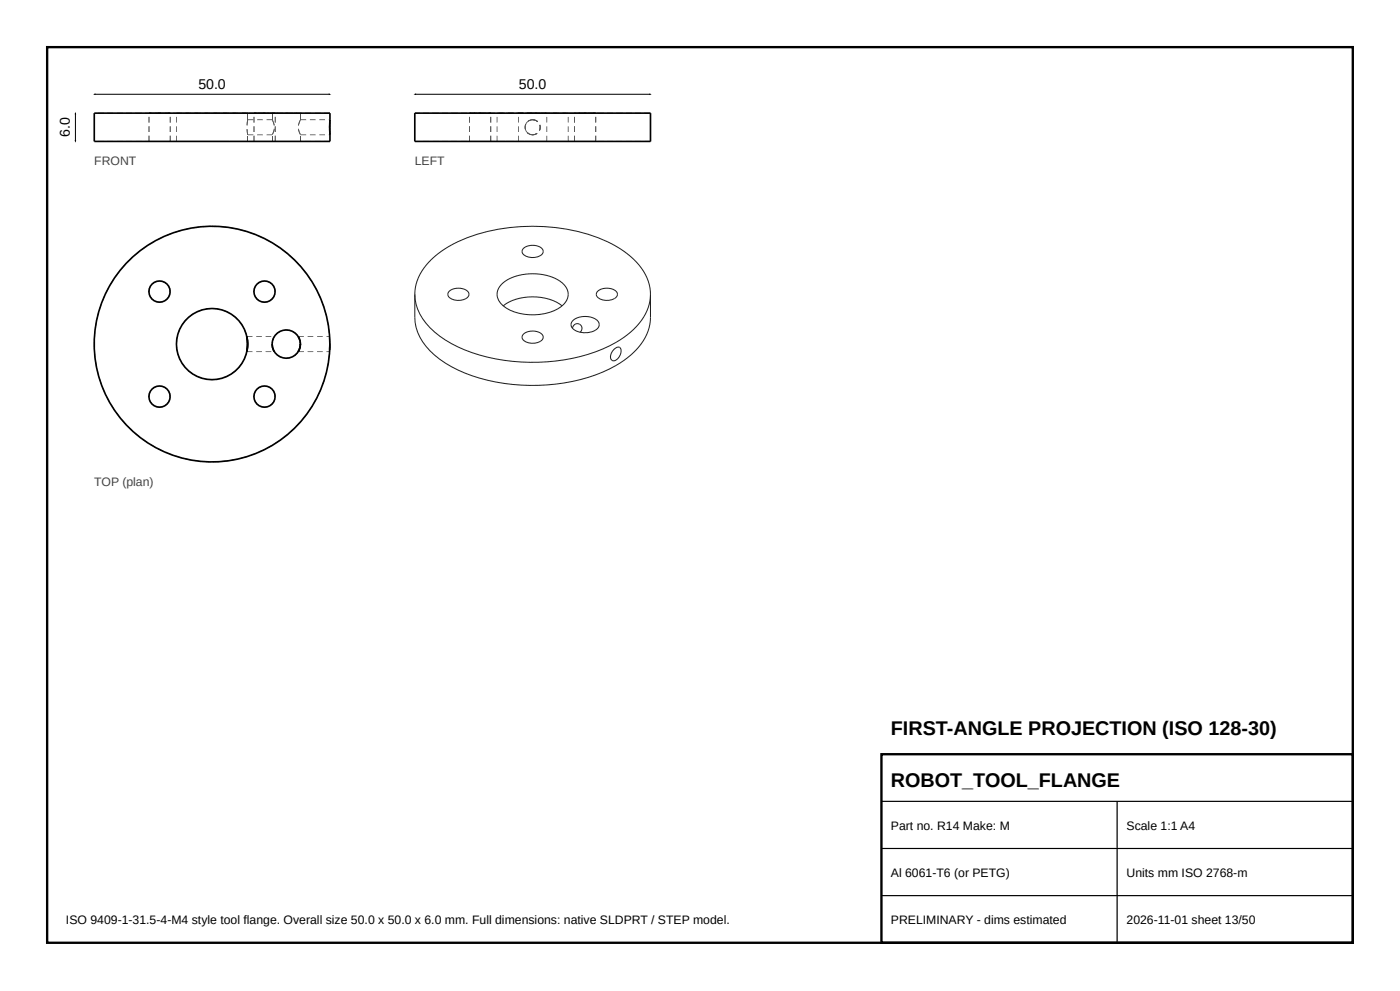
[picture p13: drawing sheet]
<svg xmlns="http://www.w3.org/2000/svg" width="297mm" height="210mm" viewBox="0 0 297 210" stroke-linecap="round" stroke-linejoin="round" font-family="sans-serif">
<defs><g id="words">
<g font-size="4.2">
<text x="189" y="156">FIRST-ANGLE PROJECTION (ISO 128-30)</text>
<text x="189" y="167">ROBOT_TOOL_FLANGE</text>
</g>
<g font-size="3">
<text x="42.1" y="18.8">50.0</text>
<text x="110.1" y="18.8">50.0</text>
<text x="14.8" y="29.1" transform="rotate(-90 14.8 29.1)">6.0</text>
</g>
<g font-size="2.6" fill="#444">
<text x="20" y="35">FRONT</text>
<text x="88" y="35">LEFT</text>
<text x="20" y="103">TOP (plan)</text>
</g>
<g font-size="2.6">
<text x="189" y="176">Part no. R14 Make: M</text>
<text x="239" y="176">Scale 1:1 A4</text>
<text x="189" y="186">Al 6061-T6 (or PETG)</text>
<text x="239" y="186">Units mm ISO 2768-m</text>
<text x="14" y="196">ISO 9409-1-31.5-4-M4 style tool flange. Overall size 50.0 x 50.0 x 6.0 mm. Full dimensions: native SLDPRT / STEP model.</text>
<text x="189" y="196">PRELIMINARY - dims estimated</text>
<text x="239" y="196">2026-11-01 sheet 13/50</text>
</g>
</g></defs>
<path d="M10 10h277v190h-277zM187 160h100v40h-100z" fill="none" stroke="#000" stroke-width=".5"/>
<path d="M187 170h100M187 180h100M237 170v30M187 190h100" fill="none" stroke="#000" stroke-width=".25"/>
<g fill="#555">
<path d="M63.7 24.2h.1v1.2h-.1z"/>
<path d="M63.7 28.8h.1v1.2h-.1z"/>
<path d="M52.5 24.2h.1v1.2h-.1z"/>
<path d="M52.5 28.8h.1v1.2h-.1z"/>
<path d="M57.7 28.8h.1v1.2h-.1z"/>
<path d="M57.7 24.2h.1v1.2h-.1z"/>
<path d="M68.8 29.9h1.2v.2h-1.2zM66.8 29.9h1.2v.2h-1.2zM64.8 29.9h1.2v.2h-1.2zM62.8 29.9h1.2v.2h-1.2zM60.8 29.9h1.2v.2h-1.2zM58.8 29.9h1.2v.2h-1.2zM56.8 29.9h1.2v.2h-1.2zM54.8 29.9h1.2v.2h-1.2zM52.8 29.9h1.2v.2h-1.2zM50.8 29.9h1.2v.2h-1.2zM48.8 29.9h1.2v.2h-1.2zM46.8 29.9h1.2v.2h-1.2zM44.8 29.9h1.2v.2h-1.2zM42.8 29.9h1.2v.2h-1.2zM40.8 29.9h1.2v.2h-1.2zM38.8 29.9h1.2v.2h-1.2zM36.8 29.9h1.2v.2h-1.2zM34.8 29.9h1.2v.2h-1.2zM32.8 29.9h1.2v.2h-1.2zM30.8 29.9h1.2v.2h-1.2zM28.8 29.9h1.2v.2h-1.2zM26.8 29.9h1.2v.2h-1.2zM24.8 29.9h1.2v.2h-1.2zM22.8 29.9h1.2v.2h-1.2zM20.8 29.9h1.2v.2h-1.2z"/>
<path d="M68.8 23.9h1.2v.2h-1.2zM66.8 23.9h1.2v.2h-1.2zM64.8 23.9h1.2v.2h-1.2zM62.8 23.9h1.2v.2h-1.2zM60.8 23.9h1.2v.2h-1.2zM58.8 23.9h1.2v.2h-1.2zM56.8 23.9h1.2v.2h-1.2zM54.8 23.9h1.2v.2h-1.2zM52.8 23.9h1.2v.2h-1.2zM50.8 23.9h1.2v.2h-1.2zM48.8 23.9h1.2v.2h-1.2zM46.8 23.9h1.2v.2h-1.2zM44.8 23.9h1.2v.2h-1.2zM42.8 23.9h1.2v.2h-1.2zM40.8 23.9h1.2v.2h-1.2zM38.8 23.9h1.2v.2h-1.2zM36.8 23.9h1.2v.2h-1.2zM34.8 23.9h1.2v.2h-1.2zM32.8 23.9h1.2v.2h-1.2zM30.8 23.9h1.2v.2h-1.2zM28.8 23.9h1.2v.2h-1.2zM26.8 23.9h1.2v.2h-1.2zM24.8 23.9h1.2v.2h-1.2zM22.8 23.9h1.2v.2h-1.2zM20.8 23.9h1.2v.2h-1.2z"/>
<path d="M63.8 25.3h1.2v.2h-1.2zM65.8 25.3h1.2v.2h-1.2zM67.8 25.3h1.2v.2h-1.2zM69.8 25.3h.2v.2h-.2z"/>
<path d="M63.3 27.5h.1l.1 .6 .3 .5h-.1zM63.6 25.5l.2 .1-.3 .3-.1 .8h-.2z"/>
<path d="M63.7 25.4h.1l-.3 .5-.1 .6h-.1zM63.2 27.3h.2l.1 .8 .3 .3-.2 .1z"/>
<path d="M34.9 29.9h1.2v.2h-1.2zM32.9 29.9h1.2v.2h-1.2zM31.6 29.9h.5v.2h-.5z"/>
<path d="M31.6 29.9h1.2v.2h-1.2zM33.6 29.9h1.2v.2h-1.2zM35.6 29.9h.5v.2h-.5z"/>
<path d="M57.2 29.9h1.2v.2h-1.2zM55.2 29.9h1.2v.2h-1.2zM53.9 29.9h.5v.2h-.5z"/>
<path d="M53.9 29.9h1.2v.2h-1.2zM55.9 29.9h1.2v.2h-1.2zM57.9 29.9h.5v.2h-.5z"/>
<path d="M51.4 29.9h1.2v.2h-1.2zM49.4 29.9h1.2v.2h-1.2zM47.4 29.9h1.2v.2h-1.2zM45.4 29.9h1.2v.2h-1.2zM43.4 29.9h1.2v.2h-1.2zM41.4 29.9h1.2v.2h-1.2zM39.4 29.9h1.2v.2h-1.2zM37.5 29.9h1.1v.2h-1.1z"/>
<path d="M37.5 29.9h1.2v.2h-1.2zM39.5 29.9h1.2v.2h-1.2zM41.5 29.9h1.2v.2h-1.2zM43.5 29.9h1.2v.2h-1.2zM45.5 29.9h1.2v.2h-1.2zM47.5 29.9h1.2v.2h-1.2zM49.5 29.9h1.2v.2h-1.2zM51.5 29.9h1.1v.2h-1.1z"/>
<path d="M34.9 29.9h1.2v.2h-1.2zM32.9 29.9h1.2v.2h-1.2zM31.6 29.9h.5v.2h-.5z"/>
<path d="M31.6 29.9h1.2v.2h-1.2zM33.6 29.9h1.2v.2h-1.2zM35.6 29.9h.5v.2h-.5z"/>
<path d="M62.6 29.9h1.2v.2h-1.2zM60.6 29.9h1.2v.2h-1.2zM58.6 29.9h1.2v.2h-1.2z"/>
<path d="M57.8 29.9h1.2v.2h-1.2zM59.8 29.9h1.2v.2h-1.2zM61.8 29.9h1.2v.2h-1.2z"/>
<path d="M57.2 29.9h1.2v.2h-1.2zM55.2 29.9h1.2v.2h-1.2zM53.9 29.9h.5v.2h-.5z"/>
<path d="M53.9 29.9h1.2v.2h-1.2zM55.9 29.9h1.2v.2h-1.2zM57.9 29.9h.5v.2h-.5z"/>
<path d="M34.9 23.9h1.2v.2h-1.2zM32.9 23.9h1.2v.2h-1.2zM31.6 23.9h.5v.2h-.5z"/>
<path d="M31.6 23.9h1.2v.2h-1.2zM33.6 23.9h1.2v.2h-1.2zM35.6 23.9h.5v.2h-.5z"/>
<path d="M57.2 23.9h1.2v.2h-1.2zM55.2 23.9h1.2v.2h-1.2zM53.9 23.9h.5v.2h-.5z"/>
<path d="M53.9 23.9h1.2v.2h-1.2zM55.9 23.9h1.2v.2h-1.2zM57.9 23.9h.5v.2h-.5z"/>
<path d="M51.4 23.9h1.2v.2h-1.2zM49.4 23.9h1.2v.2h-1.2zM47.4 23.9h1.2v.2h-1.2zM45.4 23.9h1.2v.2h-1.2zM43.4 23.9h1.2v.2h-1.2zM41.4 23.9h1.2v.2h-1.2zM39.4 23.9h1.2v.2h-1.2zM37.5 23.9h1.1v.2h-1.1z"/>
<path d="M37.5 23.9h1.2v.2h-1.2zM39.5 23.9h1.2v.2h-1.2zM41.5 23.9h1.2v.2h-1.2zM43.5 23.9h1.2v.2h-1.2zM45.5 23.9h1.2v.2h-1.2zM47.5 23.9h1.2v.2h-1.2zM49.5 23.9h1.2v.2h-1.2zM51.5 23.9h1.1v.2h-1.1z"/>
<path d="M34.9 23.9h1.2v.2h-1.2zM32.9 23.9h1.2v.2h-1.2zM31.6 23.9h.5v.2h-.5z"/>
<path d="M31.6 23.9h1.2v.2h-1.2zM33.6 23.9h1.2v.2h-1.2zM35.6 23.9h.5v.2h-.5z"/>
<path d="M62.6 23.9h1.2v.2h-1.2zM60.6 23.9h1.2v.2h-1.2zM58.6 23.9h1.2v.2h-1.2z"/>
<path d="M57.8 23.9h1.2v.2h-1.2zM59.8 23.9h1.2v.2h-1.2zM61.8 23.9h1.2v.2h-1.2z"/>
<path d="M57.2 23.9h1.2v.2h-1.2zM55.2 23.9h1.2v.2h-1.2zM53.9 23.9h.5v.2h-.5z"/>
<path d="M53.9 23.9h1.2v.2h-1.2zM55.9 23.9h1.2v.2h-1.2zM57.9 23.9h.5v.2h-.5z"/>
<path d="M57.7 25.4h.1l.4 1.1h-.1l-.1-.6zM58.1 27.3h.2l-.1 .3-.3 .9-.2-.1 .3-.3z"/>
<path d="M58.1 27.5l.1 .1-.4 1h-.1l.3-.5zM57.7 25.6l.2-.1 .4 1.2h-.2l-.1-.8z"/>
<path d="M36 28.8h.2v1.2h-.2zM36 26.8h.2v1.2h-.2zM36 24.8h.2v1.2h-.2z"/>
<path d="M58.3 28.8h.2v1.2h-.2zM58.3 26.8h.2v1.2h-.2zM58.3 24.8h.2v1.2h-.2z"/>
<path d="M52.5 25.4h.1l-.1 .5v.7h-.2zM52.3 27.4h.2v.7l.1 .5h-.1z"/>
<path d="M52.3 27.4h.2v.7l.1 .5h-.1zM52.5 25.4h.1l-.1 .5v.7h-.2z"/>
<path d="M36 28.8h.2v1.2h-.2zM36 26.8h.2v1.2h-.2zM36 24.8h.2v1.2h-.2z"/>
<path d="M58.3 28.8h.2v1.2h-.2zM58.3 26.8h.2v1.2h-.2zM58.3 24.8h.2v1.2h-.2z"/>
<path d="M52.6 25.3h1.2v.2h-1.2zM54.6 25.3h1.2v.2h-1.2zM56.6 25.3h1.2v.2h-1.2z"/>
<path d="M63.8 28.5h1.2v.2h-1.2zM65.8 28.5h1.2v.2h-1.2zM67.8 28.5h1.2v.2h-1.2zM69.8 28.5h.2v.2h-.2z"/>
<path d="M31.5 28.8h.2v1.2h-.2zM31.5 26.8h.2v1.2h-.2zM31.5 24.8h.2v1.2h-.2z"/>
<path d="M53.8 28.8h.2v1.2h-.2zM53.8 26.8h.2v1.2h-.2zM53.8 24.8h.2v1.2h-.2z"/>
<path d="M37.4 28.8h.1v1.2h-.1zM37.4 26.8h.1v1.2h-.1zM37.4 24.8h.1v1.2h-.1z"/>
<path d="M31.5 28.8h.2v1.2h-.2zM31.5 26.8h.2v1.2h-.2zM31.5 24.8h.2v1.2h-.2z"/>
<path d="M53.8 28.8h.2v1.2h-.2zM53.8 26.8h.2v1.2h-.2zM53.8 24.8h.2v1.2h-.2z"/>
<path d="M52.6 28.5h1.2v.2h-1.2zM54.6 28.5h1.2v.2h-1.2zM56.6 28.5h1.2v.2h-1.2z"/>
</g>
<path d="M20 24h50v6h-50z" fill="none" stroke="#000" stroke-width=".35"/>
<g fill="#555">
<path d="M69.9 74.2h.1v.4h-.2z"/>
<path d="M69.9 73.4h.2l-.1 1.2h-.2z"/>
<path d="M69.9 71.8h.1l.1 1.2h-.2z"/>
<path d="M69.8 71.4h.2l.1 1.2h-.2z"/>
<path d="M63.7 72.8v.2z"/>
<path d="M63.6 72.7h.2v.2h-.2z"/>
<path d="M63.6 72.4l.1-.1 .1 .2h-.2z"/>
<path d="M63.5 72.1l.2 .1z"/>
<path d="M63.4 71.9l.2-.1z"/>
<path d="M63.2 71.4h.2l.4 1.1h-.2l-.1-.7z"/>
<path d="M63.5 74l.1 .1-.1 .2-.1-.1z"/>
<path d="M63.5 73.8l.2 .2z"/>
<path d="M63.6 73.1l.2 .1v.2h-.2z"/>
<path d="M58.1 71.3l.2 .1-.3 .4-.1 .7h-.2z"/>
<path d="M69.8 71.8h.2l.1 1.2h-.2zM69.7 69.8h.1l.2 1.2h-.2zM69.3 67.9l.2-.1 .2 1.2h-.1zM68.8 65.9h.2l.3 1.1-.1 .1zM68.2 64h.2l.4 1.1-.2 .1zM67.4 62.2l.2-.1 .5 1.1-.2 .1zM66.5 60.4h.1l.6 1-.1 .1zM65.4 58.8l.2-.1 .6 1-.1 .1zM64.2 57.2l.1-.1 .8 .9-.1 .1zM62.9 55.7l.1-.1 .8 .8-.1 .2zM61.6 54.2l.9 .8-.2 .1-.9-.8zM60 52.9l1 .8-.2 .1-.9-.7zM58.4 51.8l1 .6-.1 .2-1-.7zM56.6 50.8l1.1 .6-.1 .1-1.1-.6zM54.8 49.9l1.1 .5-.1 .2-1.1-.5zM52.9 49.2l1.2 .4-.1 .2-1.1-.4zM51 48.7l1.2 .3-.1 .1-1.1-.3zM49 48.3l1.2 .2v.1l-1.2-.2zM47 48l1.2 .1v.2l-1.2-.1zM45 47.9h1.2v.2h-1.2zM43 48l1.2-.1v.2l-1.2 .1zM41 48.2l1.2-.1 .1 .1-1.2 .2zM39.1 48.6l1.2-.2v.1l-1.2 .3zM37.1 49.2l1.2-.4v.2l-1.1 .3zM35.3 49.9l1.1-.5 .1 .2-1.2 .4zM33.5 50.7l1-.5 .1 .2-1.1 .5zM31.7 51.7l1-.6 .1 .2-1 .6zM30.1 52.8l.9-.6 .1 .1-.9 .7zM28.5 54.1l.9-.8 .1 .2-.9 .7zM27 55.5l.9-.9 .1 .2-.8 .8zM26.5 56.1l.1 .1-.8 .9-.1-.1zM25.2 57.6l.1 .1-.7 1-.1-.1zM24 59.2l.2 .1-.7 1h-.1zM23 61h.1l-.5 1.1-.2-.1zM22.1 62.8h.2l-.5 1.1h-.2zM21.3 64.6l.2 .1-.4 1.1h-.1zM20.8 66.5l.1 .1-.3 1.1h-.1zM20.3 68.5h.2l-.2 1.2h-.2zM20 70.5h.2l-.1 1.2h-.2zM19.9 72.5h.2v1.2h-.2zM20 74.5h.1l.1 1.2h-.2zM20.1 76.5l.2-.1 .2 1.2-.2 .1zM20.5 78.5l.2-.1 .3 1.2h-.2zM21 80.4l.2-.1 .4 1.2h-.2zM21.7 82.3l.2-.1 .4 1.1-.1 .1zM22.5 84.1l.2-.1 .5 1.1-.1 .1zM23.5 85.9l.1-.1 .7 1-.2 .1zM24.6 87.6l.1-.2 .7 1-.1 .1zM25.8 89.1l.1-.1 .8 .9-.1 .1zM27.3 90.5l.8 .8-.1 .2-.9-.9zM28.7 91.8l.9 .8-.1 .2-.9-.8zM30.3 93.1l1 .7-.1 .1-1-.7zM31.9 94.2l1.1 .6-.1 .2-1.1-.6zM33.7 95.2l1.1 .5-.1 .2-1.1-.6zM35.5 96l1.1 .4-.1 .2-1.1-.4zM37.4 96.7l1.1 .3v.2l-1.2-.3zM39.3 97.2l1.1 .3v.2l-1.2-.3zM41.2 97.6l1.2 .2v.1l-1.2-.1zM43.2 97.8l1.2 .1v.2l-1.2-.1zM45.2 97.9h1.2v.1l-1.2 .1zM47.2 97.8l1.2-.1v.1l-1.2 .2zM49.2 97.5l1.1-.2 .1 .2-1.2 .2zM51.1 97.1l1.2-.3v.2l-1.1 .3zM53 96.6l1.2-.4v.1l-1.1 .4zM54.9 95.8l1.1-.5v.2l-1 .5zM56.7 95l1-.6 .1 .1-1 .6zM58.4 94l1-.7 .1 .2-1 .6zM60 92.8l1-.7 .1 .1-1 .8zM61.6 91.6l.8-.8 .2 .1-.9 .8zM63.8 89.3l.1 .1-.8 .9-.1-.1zM65.1 87.7l.1 .1-.8 1-.1-.1zM66.2 86.1l.1 .1-.7 1-.1-.1zM67.1 84.4h.2l-.6 1.1-.1-.1zM68 82.5l.1 .1-.5 1.1-.1-.1zM68.7 80.7h.1l-.4 1.2-.1-.1zM69.2 78.8h.2l-.3 1.2-.2-.1zM69.6 76.8h.2l-.3 1.2h-.1zM69.8 74.8h.2l-.1 1.2h-.2zM69.9 73h.2l-.1 1h-.2z"/>
<path d="M35.7 83h.2l.3 1.1h-.2v-.6zM34.2 81.8l1.1 .5-.1 .2-.2-.3-.6-.2h-.2zM32.3 82.4l1.1-.5v.1l-.7 .2-.3 .4zM31.8 83.1l.1 .1-.2 .3v.8h-.2zM31.7 85.1l.2-.1v.3l.4 .4 .3 .2-.1 .1zM33.3 86.2l.5 .2 .6-.2 .1 .2-.7 .1-.5-.1zM35.8 85h.2l-.1 .3-.7 .7-.1-.1 .3-.2 .4-.4zM36 84.1l.2 .1z"/>
<path d="M58 83h.1l.4 1.1h-.2v-.6zM56.5 81.8l1.1 .5-.1 .2-.3-.3-.5-.2h-.3zM54.5 82.4l1.1-.5 .1 .1-.7 .2-.3 .4zM54 83.1l.2 .1-.3 .3 .1 .8h-.2zM54 85.1l.2-.1v.3l.3 .4 .4 .2-.1 .1zM55.6 86.2l.5 .2 .6-.2 .1 .2-.7 .1-.6-.1zM58.1 85h.2l-.2 .3-.6 .7-.1-.1 .3-.2 .4-.4zM58.3 84.1l.1 .1z"/>
<path d="M52.3 71.8h.2l.1 1.2h-.2zM51.8 69.9h.1l.4 1.1h-.1v-.1zM50.7 68.3l.2-.2 .7 1-.2 .1-.1-.3zM49.4 66.8l.9 .8-.1 .1-.3-.4-.6-.4zM47.6 65.8l1.1 .5-.1 .2-.5-.4-.6-.1zM45.6 65.4l1.2 .2v.2l-.7-.3-.5 .1zM43.6 65.5l1.2-.1v.1h-.9l-.2 .2zM41.7 66.1l1.1-.4 .1 .1-1.1 .5zM40 67.2l1-.7 .1 .1h-.2l-.8 .7zM39.2 68l.2-.2 .2 .1-.3 .1-.5 .8-.1-.1zM38.3 69.4l.1 .1-.3 .4-.2 .7-.1-.1zM37.6 71.3h.1l-.2 .6 .1 .6h-.2zM37.4 73.3h.1v.8l.2 .4h-.2zM37.7 75.3l.2-.1 .2 .9 .2 .2-.1 .1zM38.5 77.1l.2-.1 .7 1-.1 .1zM40 78.5v.2l.9 .6-.1 .1-.9-.8zM41.6 79.6l.2 .3 .9 .2-.1 .2-1.1-.5zM43.5 80.3l.4 .2 .7-.1v.2l-1.2-.1zM45.4 80.4l.7 .1 .5-.2v.1l-1.2 .2zM47.4 80l.7-.1 .3-.3 .1 .1-1.1 .5zM49.1 79.2l.8-.5 .1-.3 .2 .2-1 .7zM51.3 76.9l.2 .1-.8 1-.1-.1zM52.1 75.1l.2 .1-.5 1.1-.1-.1 .1-.1zM52.4 73.2h.2l-.1 1.2h-.2l.2-.3z"/>
<path d="M35.7 60.8l.2-.1 .3 1.1-.2 .1v-.6zM34.2 59.6l1.1 .5-.1 .1-.2-.3-.6-.2h-.2zM32.3 60.1l1.1-.5v.2l-.7 .1-.3 .4zM31.8 60.8l.1 .1-.2 .4v.7h-.2zM31.7 62.8l.2-.1v.3l.4 .4 .3 .2-.1 .2zM33.3 63.9l.5 .2 .6-.2 .1 .2-.7 .1-.5-.1zM35.8 62.7l.2 .1-.1 .2-.7 .7-.1-.1 .3-.2 .4-.4zM36 61.8l.2 .2z"/>
<path d="M63.4 71.9l.2-.1 .2 1.2h-.2l.1-.7zM62.2 70.3l1 .8-.2 .1-.4-.6-.5-.1zM60.2 70h1.3l-.1 .2-.7-.2-.5 .1zM58.8 70.6l.6-.4 .1 .2-.6 .2-.3 .5-.1-.2zM58 71.6l.1 .1-.3 .6v.5h-.1zM57.7 73.6h.2l.1 .7 .3 .3-.1 .1zM58.7 75.3l.2-.1 .5 .5 .5 .1-.1 .1zM60.6 75.9h.8l.4-.2v.2l-1.1 .2zM63.2 74.5l.2 .1-.3 .3-.6 .6-.1-.2 .7-.4zM63.6 73h.2l-.1 .8h-.2l.2-.1z"/>
<path d="M58 60.8l.1-.1 .4 1.1-.2 .1v-.6zM56.5 59.6l1.1 .4-.1 .2-.3-.3-.5-.2h-.3zM54.5 60.1l1.1-.5 .1 .2-.7 .1-.4 .4zM54 60.8l.2 .1-.3 .4 .1 .7h-.2zM54 62.8l.2-.1v.3l.3 .4 .4 .2-.1 .2zM55.6 63.9l.5 .2 .6-.2 .1 .2-.7 .1-.6-.1zM58.1 62.7l.2 .1-.2 .2-.6 .7-.1-.1 .3-.2 .4-.4zM58.3 61.8l.1 .2z"/>
<path d="M57.7 73.5h.2l.1 .7 .3 .3-.2 .1zM58 71.5l.2 .1-.4 .7 .1 .4h-.2z"/>
<path d="M63.3 74.5h1.2v.2h-1.2zM65.3 74.5h1.2v.2h-1.2zM67.3 74.5h1.2v.2h-1.2zM69.3 74.5h.6v.2h-.6z"/>
<path d="M63.3 71.3h1.2v.2h-1.2zM65.3 71.3h1.2v.2h-1.2zM67.3 71.3h1.2v.2h-1.2zM69.3 71.3h.6v.2h-.6z"/>
<path d="M52.4 74.5h1.2v.2h-1.2zM54.4 74.5h1.2v.2h-1.2zM56.4 74.5h1.2v.2h-1.2z"/>
<path d="M52.4 71.3h1.2v.2h-1.2zM54.4 71.3h1.2v.2h-1.2zM56.4 71.3h1.2v.2h-1.2z"/>
</g>
<g fill="none" stroke="#000" stroke-width=".35">
<path d="M52.4 71.4l.1 1.6M52.5 73l-.1 1.6M57.7 73l.1 .7 .4 .9M63.3 71.4l.3 .7M63.6 73.9l-.1 .1M63.6 72.2l.1 .1M63.7 72.5v.2M63.7 73.4l-.1 .4M63.7 72.9v.1M63.7 72.9h.1M63.7 73v.7l-.4 .9 .1-.3M63.7 73v.1"/>
<path d="M70 73v1.2M70 72.9v.1"/>
<circle cx="33.8" cy="61.9" r="2.25"/>
<circle cx="45" cy="73" r="7.6"/>
<circle cx="45" cy="73" r="25"/>
<circle cx="56.1" cy="61.9" r="2.25"/>
<circle cx="60.7" cy="73" r="3"/>
<circle cx="33.8" cy="84.1" r="2.25"/>
<circle cx="56.1" cy="84.1" r="2.25"/>
</g>
<g fill="#555">
<path d="M113 25.3l.7 .2 .4 .3-.1 .1-.3-.3-.7-.1zM114.4 26.5h.2l.1 .5-.2 .7-.1-.1 .2-.6zM113 28.5l.4 .1 .5-.4 .1 .2-.6 .2-.4 .1z"/>
<path d="M111.8 29.9h1.2v.2h-1.2zM109.8 29.9h1.2v.2h-1.2zM107.8 29.9h1.2v.2h-1.2zM105.8 29.9h1.2v.2h-1.2zM103.8 29.9h1.2v.2h-1.2zM101.8 29.9h1.2v.2h-1.2zM99.8 29.9h1.2v.2h-1.2zM97.8 29.9h1.2v.2h-1.2zM95.8 29.9h1.2v.2h-1.2zM93.8 29.9h1.2v.2h-1.2zM91.8 29.9h1.2v.2h-1.2zM89.8 29.9h1.2v.2h-1.2zM88 29.9h1v.2h-1z"/>
<path d="M136.8 29.9h1.2v.2h-1.2zM134.8 29.9h1.2v.2h-1.2zM132.8 29.9h1.2v.2h-1.2zM130.8 29.9h1.2v.2h-1.2zM128.8 29.9h1.2v.2h-1.2zM126.8 29.9h1.2v.2h-1.2zM124.8 29.9h1.2v.2h-1.2zM122.8 29.9h1.2v.2h-1.2zM120.8 29.9h1.2v.2h-1.2zM118.8 29.9h1.2v.2h-1.2zM116.8 29.9h1.2v.2h-1.2zM114.8 29.9h1.2v.2h-1.2zM113 29.9h1v.2h-1z"/>
<path d="M112 28.1l.3 .3 .7 .1v.2l-.7-.2-.4-.3zM111.5 26.3l.1 .1-.2 .6 .2 .5h-.2l-.1-.5zM112 25.6l1-.3v.2l-.4-.1-.5 .4z"/>
<path d="M111.8 23.9h1.2v.2h-1.2zM109.8 23.9h1.2v.2h-1.2zM107.8 23.9h1.2v.2h-1.2zM105.8 23.9h1.2v.2h-1.2zM103.8 23.9h1.2v.2h-1.2zM101.8 23.9h1.2v.2h-1.2zM99.8 23.9h1.2v.2h-1.2zM97.8 23.9h1.2v.2h-1.2zM95.8 23.9h1.2v.2h-1.2zM93.8 23.9h1.2v.2h-1.2zM91.8 23.9h1.2v.2h-1.2zM89.8 23.9h1.2v.2h-1.2zM88 23.9h1v.2h-1z"/>
<path d="M136.8 23.9h1.2v.2h-1.2zM134.8 23.9h1.2v.2h-1.2zM132.8 23.9h1.2v.2h-1.2zM130.8 23.9h1.2v.2h-1.2zM128.8 23.9h1.2v.2h-1.2zM126.8 23.9h1.2v.2h-1.2zM124.8 23.9h1.2v.2h-1.2zM122.8 23.9h1.2v.2h-1.2zM120.8 23.9h1.2v.2h-1.2zM118.8 23.9h1.2v.2h-1.2zM116.8 23.9h1.2v.2h-1.2zM114.8 23.9h1.2v.2h-1.2zM113 23.9h1v.2h-1z"/>
<path d="M112 28.1l.3 .3 .7 .1v.2l-.7-.2-.4-.3zM111.5 26.3l.1 .1-.2 .6 .2 .5h-.2l-.1-.5zM112 25.6l1-.3v.2l-.4-.1-.5 .4z"/>
<path d="M113 25.3l.7 .2 .4 .3-.1 .1-.3-.3-.7-.1zM114.4 26.5h.2l.1 .5-.2 .7-.1-.1 .2-.6zM113 28.5l.4 .1 .5-.4 .1 .2-.6 .2-.4 .1z"/>
<path d="M122.9 29.9h1.2v.2h-1.2zM121.9 29.9h.2v.2h-.2z"/>
<path d="M121.9 29.9h1.2v.2h-1.2zM123.9 29.9h1.2v.2h-1.2zM125.9 29.9h.5v.2h-.5z"/>
<path d="M125.2 29.9h.5a.42 .42 0 0 1 .7 .2h-1.2zM124.1 29.9h.3v.2h-.3z"/>
<path d="M122.9 29.9h1.2v.2h-1.2zM121.9 29.9h.2v.2h-.2z"/>
<path d="M121.9 29.9h1.2v.2h-1.2zM123.9 29.9h1.2v.2h-1.2zM125.9 29.9h.5v.2h-.5z"/>
<path d="M125.2 29.9h.5a.42 .42 0 0 1 .7 .2h-1.2zM124.1 29.9h.3v.2h-.3z"/>
<path d="M111.8 29.9h1.2v.2h-1.2zM109.8 29.9h1.2v.2h-1.2zM107.8 29.9h1.2v.2h-1.2zM105.8 29.9h1.2v.2h-1.2z"/>
<path d="M105.5 29.9h1.2v.2h-1.2zM107.5 29.9h1.2v.2h-1.2zM109.5 29.9h1.2v.2h-1.2zM111.5 29.9h1.2v.2h-1.2zM113.5 29.9h1.2v.2h-1.2zM115.5 29.9h1.1v.2h-1.1zM117.4 29.9h1.2v.2h-1.2zM119.4 29.9h1.1v.2h-1.1z"/>
<path d="M119.3 29.9h1.2v.2h-1.2zM117.3 29.9h1.2v.2h-1.2zM115.4 29.9h1.1v.2h-1.1zM113.4 29.9h1.2v.2h-1.2z"/>
<path d="M100.7 29.9h1.2v.2h-1.2zM99.6 29.9h.3v.2h-.3z"/>
<path d="M99.6 29.9h1.2v.2h-1.2zM101.6 29.9h1.2v.2h-1.2zM103.6 29.9h.5v.2h-.5z"/>
<path d="M102.9 29.9h.6a.42 .42 0 0 1 .6 .2h-1.2zM101.9 29.9h.2v.2h-.2z"/>
<path d="M111.8 29.9h1.2v.2h-1.2zM110 29.9h1v.2h-1z"/>
<path d="M110 29.9h1.2v.2h-1.2zM112 29.9h1.2v.2h-1.2zM114 29.9h1.2v.2h-1.2z"/>
<path d="M114.8 29.9h1.2v.2h-1.2zM113 29.9h1v.2h-1z"/>
<path d="M100.7 29.9h1.2v.2h-1.2zM99.6 29.9h.3v.2h-.3z"/>
<path d="M99.6 29.9h1.2v.2h-1.2zM101.6 29.9h1.2v.2h-1.2zM103.6 29.9h.5v.2h-.5z"/>
<path d="M102.9 29.9h.6a.42 .42 0 0 1 .6 .2h-1.2zM101.9 29.9h.2v.2h-.2z"/>
<path d="M122.9 23.9h1.2v.2h-1.2zM121.9 23.9h.2v.2h-.2z"/>
<path d="M121.9 23.9h1.2v.2h-1.2zM123.9 23.9h1.2v.2h-1.2zM125.9 23.9h.5v.2h-.5z"/>
<path d="M125.2 23.9h.5a.42 .42 0 0 1 .7 .2h-1.2zM124.1 23.9h.3v.2h-.3z"/>
<path d="M122.9 23.9h1.2v.2h-1.2zM121.9 23.9h.2v.2h-.2z"/>
<path d="M121.9 23.9h1.2v.2h-1.2zM123.9 23.9h1.2v.2h-1.2zM125.9 23.9h.5v.2h-.5z"/>
<path d="M125.2 23.9h.5a.42 .42 0 0 1 .7 .2h-1.2zM124.1 23.9h.3v.2h-.3z"/>
<path d="M111.8 23.9h1.2v.2h-1.2zM109.8 23.9h1.2v.2h-1.2zM107.8 23.9h1.2v.2h-1.2zM105.8 23.9h1.2v.2h-1.2z"/>
<path d="M105.5 23.9h1.2v.2h-1.2zM107.5 23.9h1.2v.2h-1.2zM109.5 23.9h1.2v.2h-1.2zM111.5 23.9h1.2v.2h-1.2zM113.5 23.9h1.2v.2h-1.2zM115.5 23.9h1.1v.2h-1.1zM117.4 23.9h1.2v.2h-1.2zM119.4 23.9h1.1v.2h-1.1z"/>
<path d="M119.3 23.9h1.2v.2h-1.2zM117.3 23.9h1.2v.2h-1.2zM115.4 23.9h1.1v.2h-1.1zM113.4 23.9h1.2v.2h-1.2z"/>
<path d="M100.7 23.9h1.2v.2h-1.2zM99.6 23.9h.3v.2h-.3z"/>
<path d="M99.6 23.9h1.2v.2h-1.2zM101.6 23.9h1.2v.2h-1.2zM103.6 23.9h.5v.2h-.5z"/>
<path d="M102.9 23.9h.6a.42 .42 0 0 1 .6 .2h-1.2zM101.9 23.9h.2v.2h-.2z"/>
<path d="M111.8 23.9h1.2v.2h-1.2zM110 23.9h1v.2h-1z"/>
<path d="M110 23.9h1.2v.2h-1.2zM112 23.9h1.2v.2h-1.2zM114 23.9h1.2v.2h-1.2z"/>
<path d="M114.8 23.9h1.2v.2h-1.2zM113 23.9h1v.2h-1z"/>
<path d="M100.7 23.9h1.2v.2h-1.2zM99.6 23.9h.3v.2h-.3z"/>
<path d="M99.6 23.9h1.2v.2h-1.2zM101.6 23.9h1.2v.2h-1.2zM103.6 23.9h.5v.2h-.5z"/>
<path d="M102.9 23.9h.6a.42 .42 0 0 1 .6 .2h-1.2zM101.9 23.9h.2v.2h-.2z"/>
<path d="M113 25.3l.7 .2 .4 .3-.1 .1-.3-.3-.7-.1zM114.4 26.5h.2l.1 .5-.2 .7-.1-.1 .2-.6zM112.8 28.5l.6 .1 .5-.4 .1 .2-.6 .2-.6 .1zM111.3 27.3h.2l.1 .5 .5 .4-.1 .2-.4-.5zM111.7 25.9l.5-.4 .1 .2-.5 .2-.2 .7-.2-.1zM113 25.3v.2z"/>
<path d="M113 25.3l.7 .2 .4 .3-.1 .1-.3-.3-.7-.1zM114.4 26.5h.2l.1 .5-.2 .7-.1-.1 .2-.6zM113 28.5l.4 .1 .5-.4 .1 .2-.6 .2-.4 .1z"/>
<path d="M112 28.1l.3 .3 .7 .1v.2l-.7-.2-.4-.3zM111.5 26.3l.1 .1-.2 .6 .2 .5h-.2l-.1-.5zM112 25.6l1-.3v.2l-.4-.1-.5 .4z"/>
<path d="M115.9 28.8h.2v1.2h-.2zM115.9 26.8h.2v1.2h-.2zM115.9 24.8h.2v1.2h-.2z"/>
<path d="M109.9 28.8h.2v1.2h-.2zM109.9 26.8h.2v1.2h-.2zM109.9 24.8h.2v1.2h-.2z"/>
<path d="M126.3 28.8h.2v1.2h-.2zM126.3 26.8h.2v1.2h-.2zM126.3 24.8h.2v1.2h-.2z"/>
<path d="M121.8 28.8h.2v1.2h-.2zM121.8 26.8h.2v1.2h-.2zM121.8 24.8h.2v1.2h-.2z"/>
<path d="M126.3 28.8h.2v1.2h-.2zM126.3 26.8h.2v1.2h-.2zM126.3 24.8h.2v1.2h-.2z"/>
<path d="M121.8 28.8h.2v1.2h-.2zM121.8 26.8h.2v1.2h-.2zM121.8 24.8h.2v1.2h-.2z"/>
<path d="M120.5 28.8h.1v1.2h-.1zM120.5 26.8h.1v1.2h-.1zM120.5 24.8h.1v1.2h-.1z"/>
<path d="M105.4 28.8h.1v1.2h-.1zM105.4 26.8h.1v1.2h-.1zM105.4 24.8h.1v1.2h-.1z"/>
<path d="M104 28.8h.2v1.2h-.2zM104 26.8h.2v1.2h-.2zM104 24.8h.2v1.2h-.2z"/>
<path d="M99.5 28.8h.2v1.2h-.2zM99.5 26.8h.2v1.2h-.2zM99.5 24.8h.2v1.2h-.2z"/>
<path d="M104 28.8h.2v1.2h-.2zM104 26.8h.2v1.2h-.2zM104 24.8h.2v1.2h-.2z"/>
<path d="M99.5 28.8h.2v1.2h-.2zM99.5 26.8h.2v1.2h-.2zM99.5 24.8h.2v1.2h-.2z"/>
</g>
<path d="M88 24h50v6h-50z" fill="none" stroke="#000" stroke-width=".35"/>
<path d="M111.1 52.6a2.98 2.98 0 0 1 4.1 .5 1.22 1.22 0 0 1-1.1 1.4 2.94 2.94 0 0 1-3.3-.8v-.6zM88 62.4v4.9a11.2 11.2 0 0 0 5.3 8.9 34.3 34.3 0 0 0 20.9 5.5 33 33 0 0 0 18.9-5.8 11.3 11.3 0 0 0 4.9-8.6v-4.9M88 62.4a11.2 11.2 0 0 0 5.3 8.9 34.3 34.3 0 0 0 20.9 5.5 33 33 0 0 0 18.9-5.8 11.3 11.3 0 0 0 4.9-8.6M88 62.4a11.6 11.6 0 0 1 5.7-9.1 32.1 32.1 0 0 1 16.9-5.2 36.3 36.3 0 0 1 20.9 4.6 12.4 12.4 0 0 1 6.5 9v.7M95.4 61.7a2.99 2.99 0 0 1 4.1 .5 1.22 1.22 0 0 1-1.2 1.4 2.54 2.54 0 0 1-3.3-1v-.4zM106.3 60.4a10.5 10.5 0 0 1 9.6-2 5.7 5.7 0 0 1 4.6 3.6 3.5 3.5 0 0 1-2.2 3.5 11.4 11.4 0 0 1-11.6-.6 2.88 2.88 0 0 1-.4-4.5zM106.8 64.9a11.2 11.2 0 0 1 12.4 0M111.1 70.8a2.98 2.98 0 0 1 4.1 .5 1.22 1.22 0 0 1-1.1 1.4 2.55 2.55 0 0 1-3.3-1v-.4zM121.4 69.6a1.04 1.04 0 0 1 1.5-.8 1.04 1.04 0 0 1 .2 1.7M121.6 67.9a4.3 4.3 0 0 1 5.3 .3 1.53 1.53 0 0 1-1.3 2.2 3.8 3.8 0 0 1-4.3-1 1.13 1.13 0 0 1 .3-1.5zM126.9 61.7a2.99 2.99 0 0 1 4.1 .5 1.22 1.22 0 0 1-1.2 1.4 2.54 2.54 0 0 1-3.3-1v-.4zM130.3 74.1l.8-.5a.79 .79 0 0 1 .6 1.3 1.89 1.89 0 0 1-1.7 1.6 1.07 1.07 0 0 1-.3-1.6z" fill="none" stroke="#222" stroke-width=".22"/>
<path d="M20 20h50M88 20h50M16 24v6" fill="none" stroke="#000" stroke-width=".21"/>
<path d="M69.7 19.8l.6 .2-.6 .2zM137.7 19.8l.6 .2-.6 .2zM16 23.7l.2 .6h-.4zM15.8 29.7h.4l-.2 .6zM19.7 20l.6-.2v.4zM87.7 20l.6-.2v.4z" fill="#000"/>
<use href="#words"/>
</svg>
